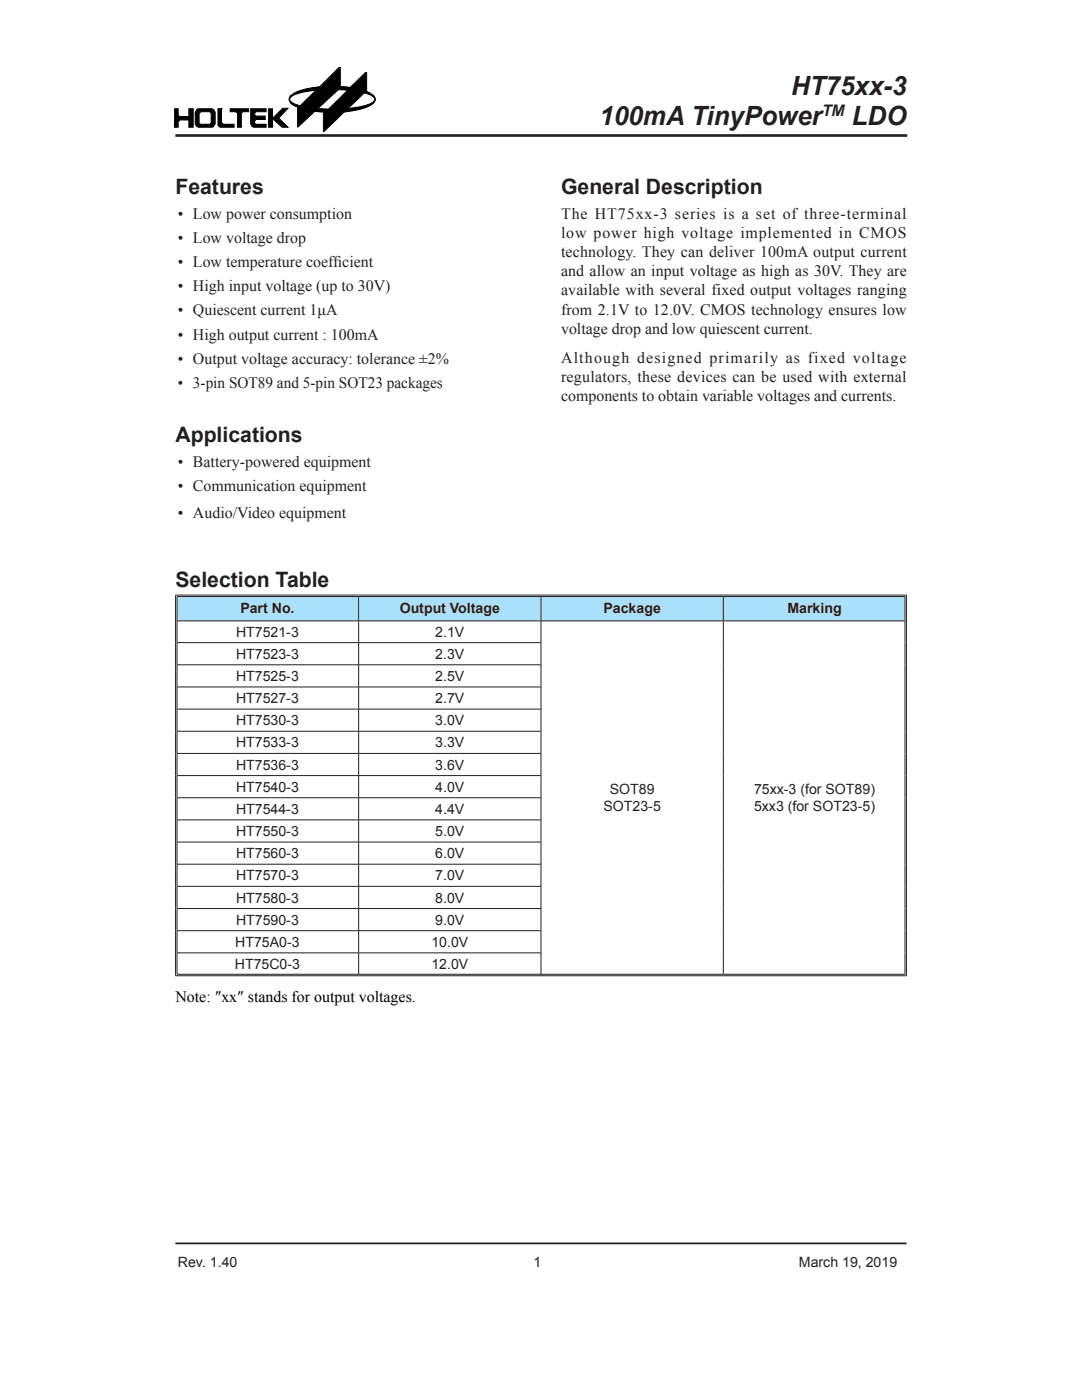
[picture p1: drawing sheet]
<svg xmlns="http://www.w3.org/2000/svg" width="216mm" height="279mm" viewBox="0 0 216 279" stroke-linecap="round" stroke-linejoin="round" font-family="sans-serif">
<defs><g id="words">
<g font-size="5.3" fill="#231f20">
<text x="157.8" y="18.9">HT75xx-3</text>
<text x="119.6" y="24.9">100mA TinyPower</text>
<text x="170" y="24.9">LDO</text>
</g>
<g font-size="4.2" fill="#231f20">
<text x="35" y="38.6">Features</text>
<text x="112" y="38.6">General Description</text>
<text x="35" y="88.2">Applications</text>
<text x="35" y="117.1">Selection Table</text>
</g>
<g font-size="3.2" fill="#231f20">
<text x="164" y="23.1">TM</text>
<text x="35.5" y="43.7">• Low power consumption</text>
<text x="112" y="43.7">The HT75xx-3 series is a set of three-terminal</text>
<text x="112" y="47.5">low power high voltage implemented in CMOS</text>
<text x="35.5" y="48.5">• Low voltage drop</text>
<text x="35.5" y="53.3">• Low temperature coeff</text>
<text x="66.5" y="53.3">icient</text>
<text x="112" y="51.3">technology. They can deliver 100mA output current</text>
<text x="35.5" y="58.1">• High input voltage (up to 30V)</text>
<text x="112" y="55.1">and allow an input voltage as high as 30V. They are</text>
<text x="112" y="59">available with several fixed output voltages ranging</text>
<text x="35.5" y="63">• Quiescent current 1μA</text>
<text x="112" y="62.8">from 2.1V to 12.0V. CMOS technology ensures low</text>
<text x="35.5" y="67.8">• High output current : 100mA</text>
<text x="112" y="66.6">voltage drop and low quiescent current.</text>
<text x="35.5" y="72.6">• Output voltage accuracy: tolerance ±2%</text>
<text x="35.5" y="77.4">• 3-pin SOT89 and 5-pin SOT23 packages</text>
<text x="112" y="72.4">Although designed primarily as fixed voltage</text>
<text x="112" y="76.2">regulators, these devices can be used with external</text>
<text x="112" y="80">components to obtain variable voltages and currents.</text>
<text x="35.5" y="93.3">• Battery-powered equipment</text>
<text x="35.5" y="98.1">• Communication equipment</text>
<text x="35.5" y="103.4">• Audio/Video equipment</text>
</g>
<text font-size="3.2" x="35" y="199.9">Note: ″xx″ stands for output voltages.</text>
<g font-size="2.8" fill="#231f20">
<text x="48" y="122.4">Part No.</text>
<text x="79.7" y="122.4">Output Voltage</text>
<text x="120.4" y="122.4">Package</text>
<text x="157.1" y="122.4">Marking</text>
<text x="47.1" y="127.1">HT7521-3</text>
<text x="47.1" y="131.5">HT7523-3</text>
<text x="86.9" y="127.1">2.1V</text>
<text x="86.9" y="131.5">2.3V</text>
<text x="47.1" y="135.9">HT7525-3</text>
<text x="86.9" y="135.9">2.5V</text>
<text x="47.1" y="140.3">HT7527-3</text>
<text x="86.9" y="140.3">2.7V</text>
<text x="47.1" y="144.7">HT7530-3</text>
<text x="47.1" y="149.2">HT7533-3</text>
<text x="86.9" y="144.7">3.0V</text>
<text x="86.9" y="149.2">3.3V</text>
<text x="47.1" y="153.6">HT7536-3</text>
<text x="86.9" y="153.6">3.6V</text>
<text x="47.1" y="158">HT7540-3</text>
<text x="86.9" y="158">4.0V</text>
<text x="120.4" y="161.9">SOT23-5</text>
<text x="121.7" y="158.5">SOT89</text>
<text x="150.5" y="158.5">75xx-3 (for SOT89)</text>
<text x="150.5" y="161.9">5xx3 (for SOT23-5)</text>
<text x="47.1" y="162.4">HT7544-3</text>
<text x="47.1" y="166.9">HT7550-3</text>
<text x="86.9" y="162.4">4.4V</text>
<text x="86.9" y="166.9">5.0V</text>
<text x="47.1" y="171.3">HT7560-3</text>
<text x="86.9" y="171.3">6.0V</text>
<text x="47.1" y="175.7">HT7570-3</text>
<text x="86.9" y="175.7">7.0V</text>
<text x="47.1" y="180.1">HT7580-3</text>
<text x="47.1" y="184.5">HT7590-3</text>
<text x="86.9" y="180.1">8.0V</text>
<text x="86.9" y="184.5">9.0V</text>
<text x="46.9" y="189">HT75A0-3</text>
<text x="86.1" y="189">10.0V</text>
<text x="46.9" y="193.4">HT75C0-3</text>
<text x="86.1" y="193.4">12.0V</text>
<text x="35.5" y="252.9">Rev. 1.40</text>
<text x="106.5" y="252.9">1</text>
<text x="159.4" y="252.9">March 19, 2019</text>
</g>
</g></defs>
<path d="M35 27h146" fill="none" stroke="#231f20" stroke-width=".53"/>
<path d="M35 248.1h145.9" fill="none" stroke="#231f20" stroke-width=".35"/>
<path d="M58.1 19.2l1.2-.8 2.4-.7 2-.3 3.9-3.9h.3v3.8l2 .2 3-3h.3v3.8l1.3 .9 .3 .5-.1 .5-.3 .4-1.1 .6-1.5 .5-3.1 .7-4.1 3.9-.1-4-1.7-.1-3.3 3.2-.1-.1v-4l-1.1-.5-.4-.6-.1-.5z" fill="#000"/>
<path d="M58.1 19.1l1.2-.7 2.4-.7 2-.3 3.9-3.9h.3v3.8l2 .2 3-3h.3v3.8l1.3 .9 .3 .5-.1 .5-.3 .4-1.1 .6-1.5 .5-3.1 .7-4.1 3.9-.1-4-1.7-.1-3.3 3.2-.1-.1v-4l-1.1-.5-.4-.6-.1-.5zM58.1 19a14.4 14.4 0 0 1 8.2-1.8 14.4 14.4 0 0 1 8.2 1.8 1 1 0 0 1 0 1.6 14.4 14.4 0 0 1-8.2 1.8 14.4 14.4 0 0 1-8.2-1.8 1 1 0 0 1 0-1.6z" fill="none" stroke="#000" stroke-width=".2"/>
<path d="M58.1 19a14.4 14.4 0 0 1 8.2-1.8 14.4 14.4 0 0 1 8.2 1.8 1 1 0 0 1 0 1.6 14.4 14.4 0 0 1-8.2 1.8 14.4 14.4 0 0 1-8.2-1.8 1 1 0 0 1 0-1.6z" fill-rule="evenodd" fill="#000"/>
<path d="M57.9 19.5a7.7 7.7 0 0 1 4.5-1.4 27.3 27.3 0 0 1 11.4 .8l.9 .6 .1 .3a1.93 1.93 0 0 1-1.7 1.2 28.6 28.6 0 0 1-14.4-.3l-.8-.6-.1-.3z" fill-rule="evenodd" fill="#fff"/>
<path d="M57.9 19.5a7.7 7.7 0 0 1 4.5-1.4 27.3 27.3 0 0 1 11.4 .8l.9 .6 .1 .3a1.93 1.93 0 0 1-1.7 1.2 28.6 28.6 0 0 1-14.4-.3l-.8-.6-.1-.3zM34.8 21.7h.8v1.3l.3 .3h1.8v-1.6h.9v3.7h-.9v-1.5h-1.8l-.3 .4v1.1h-.8zM39.3 21.8l3.1-.1 .3 .3 .2 .4v2.3l-.4 .6-3 .1-.4-.3-.1-.4v-2.3zM53.6 21.7h.8v1.7h.2l1.8-1.8h1.1l-1.9 2 1.9 1.8h-1.2l-1.9-1.7v1.7h-.8zM59.8 21.2l3.4-3.4h4.4l-4.3 4zM65.4 21.9l4.3-4.2 3.2 .7-3.9 3.6z" fill="none" stroke="#000" stroke-width=".2"/>
<g fill="#000">
<path d="M59.8 21.2l3.4-3.4h4.4l-4.3 4z" fill-rule="evenodd"/>
<path d="M65.4 21.9l4.3-4.2 3.2 .7-3.9 3.6z" fill-rule="evenodd"/>
<path d="M34.8 21.7h.8v1.3l.3 .3h1.8v-1.6h.9v3.7h-.9v-1.5h-1.8l-.3 .4v1.1h-.8z" fill-rule="evenodd"/>
<path d="M39.3 21.8l3.1-.1 .3 .3 .2 .4v2.3l-.4 .6-3 .1-.4-.3-.1-.4v-2.3z" fill-rule="evenodd"/>
<path d="M53.6 21.7h.8v1.7h.2l1.8-1.8h1.1l-1.9 2 1.9 1.8h-1.2l-1.9-1.7v1.7h-.8z" fill-rule="evenodd"/>
</g>
<path d="M40 22.4l1.9-.1 .2 .3v1.9l-.2 .3h-1.9l-.3-.3v-1.8z" fill-rule="evenodd" fill="#fff"/>
<path d="M40 22.4l1.9-.1 .2 .3v1.9l-.2 .3h-1.9l-.3-.3v-1.8zM43.5 21.7h.8l-.1 2.7 .4 .4h2.1v.6h-2.8l-.4-.4zM45.9 21.7h3.7v.6h-1.2l-.2 .3v2.8h-.8v-2.8l-.4-.3h-1.1zM50 21.7h3.1v.6h-2l-.3 .4 .3 .5h1.8v.6h-1.8l-.3 .4v.3l.3 .3h2v.6h-2.5l-.4-.3-.2-.4z" fill="none" stroke="#000" stroke-width=".2"/>
<g fill="#000">
<path d="M43.5 21.7h.8l-.1 2.7 .4 .4h2.1v.6h-2.8l-.4-.4z" fill-rule="evenodd"/>
<path d="M45.9 21.7h3.7v.6h-1.2l-.2 .3v2.8h-.8v-2.8l-.4-.3h-1.1z" fill-rule="evenodd"/>
<path d="M50 21.7h3.1v.6h-2l-.3 .4 .3 .5h1.8v.6h-1.8l-.3 .4v.3l.3 .3h2v.6h-2.5l-.4-.3-.2-.4z" fill-rule="evenodd"/>
</g>
<path d="M35.2 118.9h36.4v5h-36.4zM71.6 118.9h36.3v5h-36.3zM107.9 118.9h36.4v5h-36.4zM144.3 118.9h36.4v5h-36.4z" fill="#aae0f9"/>
<path d="M35 118.9h145.9M35.2 119.1v75.3M180.7 119.1v75.3M35 194.6h145.9" fill="none" stroke="#fff" stroke-width=".35"/>
<g fill="none" stroke="#231f20" stroke-width=".2">
<path d="M71.6 119.1v4.8M107.9 119.1v4.8M144.3 119.1v4.8M35.4 128.3h72.6M35.4 132.7h72.6M35.4 137.1h72.6M35.4 123.9h145.1M71.6 124v4.2M71.6 128.3v4.3M71.6 132.7v4.4M71.6 137.1v4.4M107.9 124v4.2"/>
<path d="M107.9 128.3v4.3M107.9 132.7v4.4M107.9 137.1v4.4M144.3 124v70.4M35.4 141.5h72.6M35.4 145.9h72.6M35.4 150.4h72.6M35.4 154.8h72.6M35.4 159.2h72.6M71.6 141.6v4.3M71.6 146v4.3M71.6 150.4v4.3"/>
<path d="M71.6 154.8v4.4M71.6 159.3v4.3M107.9 141.6v4.3M107.9 146v4.3M107.9 150.4v4.3M107.9 154.8v4.4M107.9 159.3v4.3M35.4 163.6h72.6M35.4 168.1h72.6M35.4 172.5h72.6M35.4 176.9h72.6M71.6 163.7v4.3"/>
<path d="M71.6 168.1v4.3M71.6 172.5v4.4M71.6 176.9v4.4M107.9 163.7v4.3M107.9 168.1v4.3M107.9 172.5v4.4M107.9 176.9v4.4M35 194.7h145.9M35 194.7v-75.9h145.9v75.9M35.3 194.4h145.3M35.3 194.4v-75.3h145.3v75.3M35.4 181.3h72.6"/>
<path d="M35.4 185.7h72.6M35.4 190.2h72.6M71.6 181.4v4.3M71.6 185.8v4.3M71.6 190.2v4.2M107.9 181.4v4.3M107.9 185.8v4.3M107.9 190.2v4.2"/>
</g>
<use href="#words"/>
</svg>
